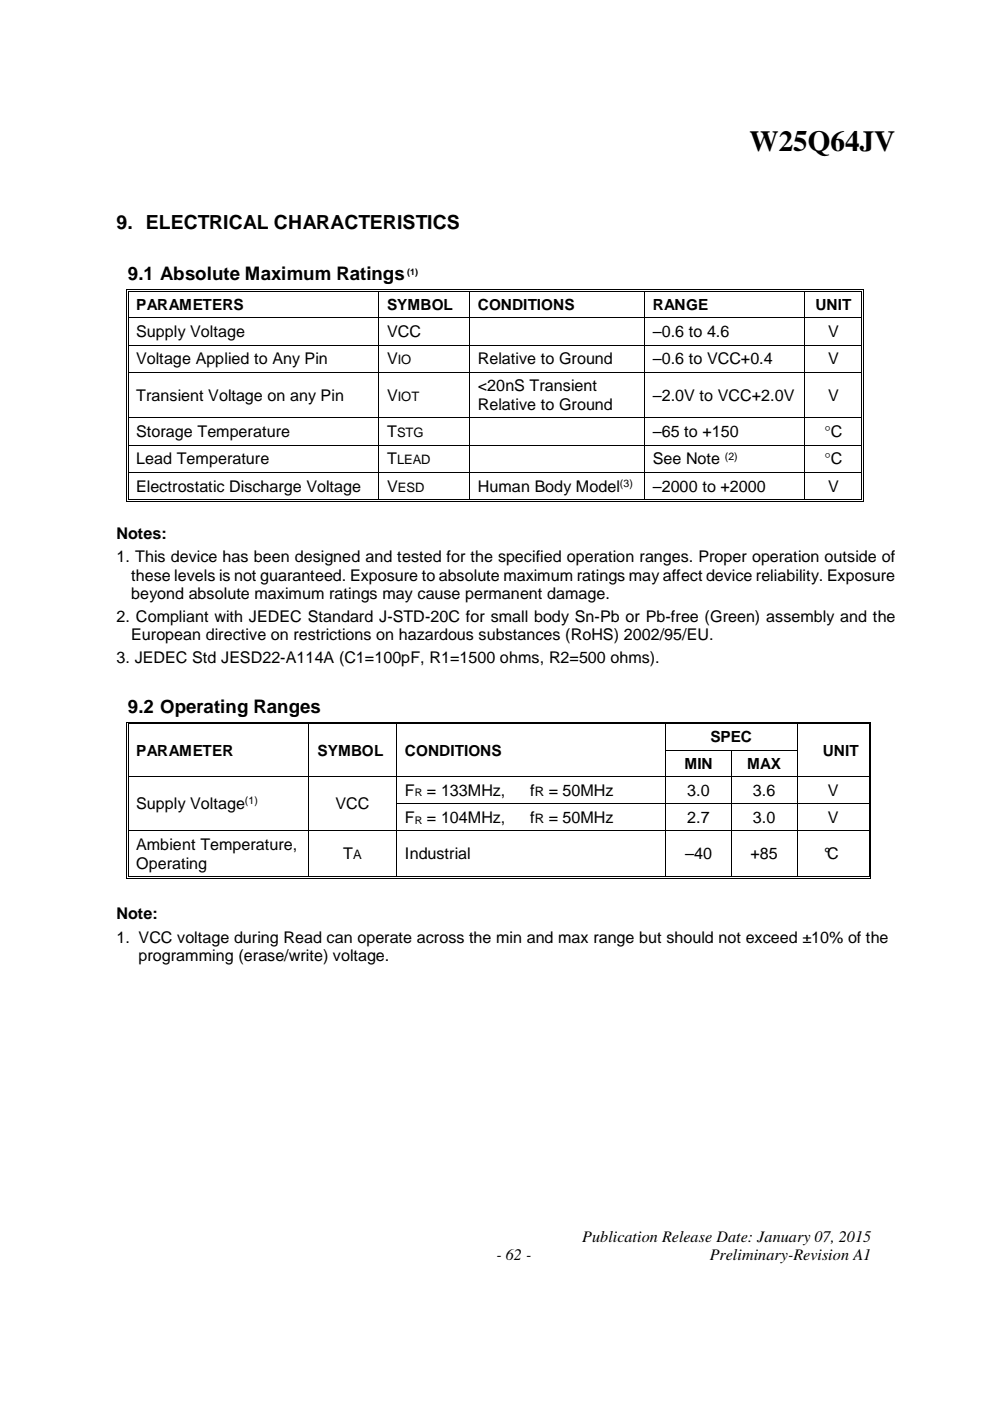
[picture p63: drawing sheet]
<svg xmlns="http://www.w3.org/2000/svg" width="210mm" height="297mm" viewBox="0 0 210 297" stroke-linecap="round" stroke-linejoin="round" font-family="sans-serif">
<defs><g id="words">
<text font-size="6.2" x="158.9" y="32">W25Q64JV</text>
<text font-size="4.1" x="24.7" y="48.6">9. ELECTRICAL CHARACTERISTICS</text>
<g font-size="4">
<text x="27.1" y="59.4">9.1 Absolute Maximum Ratings</text>
<text x="27.1" y="151.1">9.2 Operating Ranges</text>
</g>
<g font-size="3.4">
<text x="28.9" y="71.5">Supply Voltage</text>
<text x="82.1" y="71.5">VCC</text>
<text x="138.4" y="71.5">–0.6 to 4.6</text>
<text x="175.6" y="71.5">V</text>
<text x="28.9" y="77.2">Voltage Applied to Any Pin</text>
<text x="82.1" y="77.2">V</text>
<text x="101.3" y="77.2">Relative to Ground</text>
<text x="138.4" y="77.2">–0.6 to VCC+0.4</text>
<text x="175.6" y="77.2">V</text>
<text x="101.3" y="83">&lt;20nS Transient</text>
<text x="28.9" y="85">Transient Voltage on any Pin</text>
<text x="82.1" y="85">V</text>
<text x="101.3" y="87">Relative to Ground</text>
<text x="138.4" y="85">–2.0V to VCC+2.0V</text>
<text x="175.6" y="85">V</text>
<text x="28.9" y="92.7">Storage Temperature</text>
<text x="82.1" y="92.7">T</text>
<text x="138.4" y="92.7">–65 to +150</text>
<text x="174.8" y="92.6">°C</text>
<text x="28.9" y="98.5">Lead Temperature</text>
<text x="82.1" y="98.5">T</text>
<text x="138.4" y="98.5">See Note</text>
<text x="174.8" y="98.4">°C</text>
<text x="28.9" y="104.3">Electrostatic Discharge Voltage</text>
<text x="82.1" y="104.3">V</text>
<text x="101.3" y="104.3">Human Body Model</text>
<text x="138.4" y="104.3">–2000 to +2000</text>
<text x="175.6" y="104.3">V</text>
<text x="24.7" y="114.2">Notes:</text>
<text x="24.7" y="119.1">1. This device has been designed and tested for the specified operation ranges. Proper operation outside of</text>
<text x="27.8" y="123.1">these levels is not guaranteed. Exposure to absolute maximum ratings may affect device reliability. Exposure</text>
<text x="24.7" y="131.8">2. Compliant with JEDEC Standard J-STD-20C for small body Sn-Pb or Pb-free (Green) assembly and the</text>
<text x="27.8" y="127">beyond absolute maximum ratings may cause permanent damage.</text>
<text x="27.8" y="135.7">European directive on restrictions on hazardous substances (RoHS) 2002/95/EU.</text>
<text x="24.7" y="140.5">3. JEDEC Std JESD22-A114A (C1=100pF, R1=1500 ohms, R2=500 ohms).</text>
<text x="28.9" y="171.6">Supply Voltage</text>
<text x="71.1" y="171.6">VCC</text>
<text x="85.9" y="168.7">F</text>
<text x="90.5" y="168.7">= 133MHz,</text>
<text x="112.4" y="168.7">f</text>
<text x="116.3" y="168.7">= 50MHz</text>
<text x="145.7" y="168.7">3.0</text>
<text x="159.6" y="168.7">3.6</text>
<text x="175.5" y="168.7">V</text>
<text x="85.9" y="174.5">F</text>
<text x="90.5" y="174.5">= 104MHz,</text>
<text x="112.4" y="174.5">f</text>
<text x="116.3" y="174.5">= 50MHz</text>
<text x="145.7" y="174.5">2.7</text>
<text x="159.6" y="174.5">3.0</text>
<text x="175.5" y="174.5">V</text>
<text x="28.9" y="180.3">Ambient Temperature,</text>
<text x="28.9" y="184.2">Operating</text>
<text x="72.8" y="182.2">T</text>
<text x="85.9" y="182.2">Industrial</text>
<text x="145.2" y="182.2">–40</text>
<text x="159.1" y="182.2">+85</text>
<text x="174.8" y="182.2">°C</text>
<text x="24.7" y="194.9">Note:</text>
<text x="24.7" y="199.9">1. VCC voltage during Read can operate across the min and max range but should not exceed ±10% of the</text>
<text x="29.4" y="203.8">programming (erase/write) voltage.</text>
<text x="123.4" y="263.3">Publication Release Date: January 07, 2015</text>
<text x="105.2" y="267.2">- 62 -</text>
<text x="150.5" y="267.2">Preliminary-Revision A1</text>
</g>
<g font-size="3.3">
<text x="28.9" y="65.7">PARAMETERS</text>
<text x="82.1" y="65.7">SYMBOL</text>
<text x="101.3" y="65.7">CONDITIONS</text>
<text x="138.4" y="65.7">RANGE</text>
<text x="172.9" y="65.7">UNIT</text>
<text x="28.9" y="160.2">PARAMETER</text>
<text x="67.3" y="160.2">SYMBOL</text>
<text x="85.9" y="160.2">CONDITIONS</text>
<text x="150.6" y="157.4">SPEC</text>
<text x="174.5" y="160.2">UNIT</text>
<text x="145.1" y="163">MIN</text>
<text x="158.4" y="163">MAX</text>
</g>
<g font-size="2.8">
<text x="84.3" y="77.2">IO</text>
<text x="84.3" y="85">IOT</text>
<text x="84.2" y="92.7">STG</text>
<text x="84.2" y="98.5">LEAD</text>
<text x="84.3" y="104.3">ESD</text>
<text x="113.4" y="168.7">R</text>
<text x="113.4" y="174.5">R</text>
<text x="74.9" y="182.2">A</text>
</g>
<g font-size="2.2">
<text x="153.7" y="97.5">(2)</text>
<text x="131.4" y="103.2">(3)</text>
<text x="51.9" y="170.6">(1)</text>
<text x="87.9" y="168.9">R</text>
<text x="87.9" y="174.6">R</text>
</g>
<text font-size="1.9" x="86.4" y="58.4">(1)</text>
</g></defs>
<g fill="#000">
<path d="M26.8 61.3h.2v.6h-.2zM26.8 61.3h.5v.2h-.5zM26.8 67.3h.2v.2h-.2zM26.8 73.1h.2v.1h-.2zM26.8 78.8h.2v.2h-.2zM27.1 61.7h.2v.2h-.2zM27.1 61.7h.2v.1h-.2zM27.1 67.3h.2v.2h-.2zM27.1 73.1h.2v.1h-.2zM27.1 78.8h.2v.2h-.2zM80.2 61.8l.1 .1zM80.2 61.3h.5v.2h-.5z"/>
<path d="M80.2 61.7h.5v.1h-.5zM80.2 67.3h.1v.2h-.1zM80.2 73.1h.1v.1h-.1zM80.2 78.8h.1v.2h-.1zM99.4 61.8l.2 .1zM99.4 61.3h.5v.2h-.5zM99.4 61.7h.5v.1h-.5zM99.4 67.3h.2v.2h-.2zM99.4 73.1h.2v.1h-.2zM99.4 78.8h.2v.2h-.2zM136.5 61.8l.2 .1zM136.5 61.3h.4v.2h-.4z"/>
<path d="M136.5 61.7h.4v.1h-.4zM136.5 67.3h.2v.2h-.2zM136.5 73.1h.2v.1h-.2zM136.5 78.8h.2v.2h-.2zM170.5 61.8l.1 .1zM170.5 61.3h.4v.2h-.4zM170.5 61.7h.4v.1h-.4zM170.5 67.3h.1v.2h-.1zM170.5 73.1h.1v.1h-.1zM170.5 78.8h.1v.2h-.1zM182.7 61.3h.4v.2h-.4zM182.7 61.7h.1v.2h-.1z"/>
<path d="M182.7 61.7h.1v.1h-.1zM182.7 67.3h.1v.2h-.1zM182.7 73.1h.1v.1h-.1zM182.7 78.8h.1v.2h-.1zM183 61.3h.1v.6h-.1zM183 67.3l.1 .2zM183 73.1l.1 .1zM183 78.8l.1 .2zM26.8 88.5h.2v.2h-.2zM26.8 94.3h.2v.2h-.2zM27.1 88.5h.2v.2h-.2zM27.1 94.3h.2v.2h-.2z"/>
<path d="M80.2 88.5h.1v.2h-.1zM80.2 94.3h.1v.2h-.1zM99.4 88.5h.2v.2h-.2zM99.4 94.3h.2v.2h-.2zM136.5 88.5h.2v.2h-.2zM136.5 94.3h.2v.2h-.2zM170.5 88.5h.1v.2h-.1zM170.5 94.3h.1v.2h-.1zM182.7 88.5h.1v.2h-.1zM182.7 94.3h.1v.2h-.1zM183 88.5l.1 .2zM183 94.3l.1 .2z"/>
<path d="M26.8 100.1h.2v.1h-.2zM26.8 105.9h.2v.5h-.2zM26.8 106.2h.5v.2h-.5zM27.1 100.1h.2v.1h-.2zM27.1 105.9h.2v.2h-.2zM80.2 100.1h.1v.1h-.1zM80.2 105.9h.5v.2h-.5zM80.2 106.2h.5v.2h-.5zM99.4 100.1h.2v.1h-.2zM99.4 105.9h.5v.2h-.5zM99.4 106.2h.5v.2h-.5zM136.5 100.1h.2v.1h-.2z"/>
<path d="M136.5 105.9h.4v.2h-.4zM136.5 106.2h.4v.2h-.4zM170.5 100.1h.1v.1h-.1zM170.5 105.9h.4v.2h-.4zM170.5 106.2h.4v.2h-.4zM182.7 100.1h.1v.1h-.1zM182.7 106.2h.4v.2h-.4zM182.7 105.9h.1v.2h-.1zM183 100.1l.1 .1zM183 105.9h.1v.5h-.1zM26.8 153h.2v.6h-.2zM26.8 153h.5v.2h-.5z"/>
<path d="M26.8 159h.2v.1h-.2zM27.1 153.4h.2v.2h-.2zM27.1 153.4h.2v.1h-.2zM27.1 159h.2v.1h-.2zM65.4 153.5l.2 .1zM65.4 153h.5v.2h-.5zM65.4 153.4h.5v.1h-.5zM65.4 159h.2v.1h-.2zM83.9 153.5l.2 .1zM83.9 153h.5v.2h-.5zM83.9 153.4h.5v.1h-.5zM83.9 159h.2v.1h-.2z"/>
<path d="M141.1 153.5l.2 .1zM141.1 153h.5v.2h-.5zM141.1 153.4h.5v.1h-.5zM141.1 159h.2v.1h-.2zM155 159h.2v.1h-.2zM168.9 153.5l.2 .1zM168.9 153h.5v.2h-.5zM168.9 153.4h.5v.1h-.5zM168.9 159h.2v.1h-.2zM184.2 153h.5v.2h-.5zM184.2 153.4h.2v.2h-.2zM184.2 153.4h.2v.1h-.2z"/>
<path d="M184.2 159h.2v.1h-.2zM184.5 153h.2v.6h-.2zM184.5 159l.2 .1zM26.8 164.5h.2v.2h-.2zM26.8 170.3h.2v.2h-.2zM26.8 176.1h.2v.1h-.2zM27.1 164.5h.2v.2h-.2zM27.1 170.3h.2v.2h-.2zM27.1 176.1h.2v.1h-.2zM65.4 164.5h.2v.2h-.2zM65.4 170.3h.2v.2h-.2zM65.4 176.1h.2v.1h-.2z"/>
<path d="M83.9 164.5h.2v.2h-.2zM83.9 170.3h.2v.2h-.2zM83.9 176.1h.2v.1h-.2zM141.1 164.5h.2v.2h-.2zM141.1 170.3h.2v.2h-.2zM141.1 176.1h.2v.1h-.2zM155 164.5h.2v.2h-.2zM155 170.3h.2v.2h-.2zM155 176.1h.2v.1h-.2zM168.9 164.5h.2v.2h-.2zM168.9 170.3h.2v.2h-.2zM168.9 176.1h.2v.1h-.2z"/>
<path d="M184.2 164.5h.2v.2h-.2zM184.2 170.3h.2v.2h-.2zM184.2 176.1h.2v.1h-.2zM184.5 164.5l.2 .2zM184.5 170.3l.2 .2zM184.5 176.1l.2 .1zM26.8 185.8h.2v.5h-.2zM26.8 186.1h.5v.2h-.5zM27.1 185.8h.2v.2h-.2zM65.4 185.8h.5v.2h-.5zM65.4 186.1h.5v.2h-.5zM83.9 185.8h.5v.2h-.5z"/>
<path d="M83.9 186.1h.5v.2h-.5zM141.1 185.8h.5v.2h-.5zM141.1 186.1h.5v.2h-.5zM155 185.8h.5v.2h-.5zM155 186.1h.5v.2h-.5zM168.9 185.8h.5v.2h-.5zM168.9 186.1h.5v.2h-.5zM184.2 186.1h.5v.2h-.5zM184.2 185.8h.2v.2h-.2zM184.5 185.8h.2v.5h-.2z"/>
</g>
<g fill="none" stroke="#000" stroke-width=".21">
<path d="M26.9 61.9v5.4M26.9 67.5v5.6M26.9 73.2v5.6M26.9 79v9.5M27.2 61.9v5.4M27.2 67.5v5.6M27.2 73.2v5.6M27.2 79v9.5M27.3 61.4h52.9M27.3 61.8h52.9M27.3 67.4h52.9M27.3 73.2h52.9"/>
<path d="M27.3 78.9h52.9M80.3 61.9v5.4M80.3 67.5v5.6M80.3 73.2v5.6M80.3 79v9.5M80.3 67.4h19.1M80.3 73.2h19.1M80.3 78.9h19.1M80.7 61.4h18.7M80.7 61.8h18.7M99.5 61.9v5.4M99.5 67.5v5.6"/>
<path d="M99.5 73.2v5.6M99.5 79v9.5M99.6 67.4h36.9M99.6 73.2h36.9M99.6 78.9h36.9M99.9 61.4h36.6M99.9 61.8h36.6M136.6 61.9v5.4M136.6 67.5v5.6M136.6 73.2v5.6M136.6 79v9.5M136.7 67.4h33.8"/>
<path d="M136.7 73.2h33.8M136.7 78.9h33.8M136.9 61.4h33.6M136.9 61.8h33.6M170.6 61.9v5.4M170.6 67.5v5.6M170.6 73.2v5.6M170.6 79v9.5M170.6 67.4h12.1M170.6 73.2h12.1M170.6 78.9h12.1M170.9 61.4h11.8"/>
<path d="M170.9 61.8h11.8M182.8 61.9v5.4M182.8 67.5v5.6M182.8 73.2v5.6M182.8 79v9.5M183.1 61.9v5.4M183.1 67.5v5.6M183.1 73.2v5.6M183.1 79v9.5M26.9 88.7v5.6M26.9 94.5v5.6M27.2 88.7v5.6"/>
<path d="M27.2 94.5v5.6M27.3 88.6h52.9M27.3 94.4h52.9M80.3 88.7v5.6M80.3 94.5v5.6M80.3 88.6h19.1M80.3 94.4h19.1M99.5 88.7v5.6M99.5 94.5v5.6M99.6 88.6h36.9M99.6 94.4h36.9M136.6 88.7v5.6"/>
<path d="M136.6 94.5v5.6M136.7 88.6h33.8M136.7 94.4h33.8M170.6 88.7v5.6M170.6 94.5v5.6M170.6 88.6h12.1M170.6 94.4h12.1M182.8 88.7v5.6M182.8 94.5v5.6M183.1 88.7v5.6M183.1 94.5v5.6M26.9 100.2v5.7"/>
<path d="M27.2 100.2v5.7M27.3 100.2h52.9M27.3 106.3h52.9M27.3 106h52.9M80.3 100.2v5.7M80.3 100.2h19.1M80.7 106.3h18.7M80.7 106h18.7M99.5 100.2v5.7M99.6 100.2h36.9M99.9 106.3h36.6M99.9 106h36.6"/>
<path d="M136.6 100.2v5.7M136.7 100.2h33.8M136.9 106.3h33.6M136.9 106h33.6M170.6 100.2v5.7M170.6 100.2h12.1M170.9 106.3h11.8M170.9 106h11.8M182.8 100.2v5.7M183.1 100.2v5.7M26.9 153.6v5.4M26.9 159.1v5.4"/>
<path d="M27.2 153.6v5.4M27.2 159.1v5.4M27.3 153.1h38.1M27.3 153.5h38.1M65.5 153.6v5.4M65.5 159.1v5.4M65.9 153.1h18M65.9 153.5h18M84 153.6v5.4M84 159.1v5.4M84.4 153.1h56.7M84.4 153.5h56.7"/>
<path d="M141.2 153.6v5.4M141.2 159.1v5.4M141.3 159h13.7M141.6 153.1h27.3M141.6 153.5h27.3M155.1 159.1v5.4M155.2 159h13.7M169 153.6v5.4M169 159.1v5.4M169.4 153.1h14.8M169.4 153.5h14.8M184.3 153.6v5.4"/>
<path d="M184.3 159.1v5.4M184.6 153.6v5.4M184.6 159.1v5.4M26.9 164.7v5.6M26.9 170.5v5.6M26.9 176.2v9.6M27.2 164.7v5.6M27.2 170.5v5.6M27.2 176.2v9.6M27.3 164.6h38.1M27.3 176.1h38.1M65.5 164.7v5.6"/>
<path d="M65.5 170.5v5.6M65.5 176.2v9.6M65.6 164.6h18.3M65.6 176.1h18.3M84 164.7v5.6M84 170.5v5.6M84 176.2v9.6M84.1 164.6h57M84.1 170.4h57M84.1 176.1h57M141.2 164.7v5.6M141.2 170.5v5.6"/>
<path d="M141.2 176.2v9.6M141.3 164.6h13.7M141.3 170.4h13.7M141.3 176.1h13.7M155.1 164.7v5.6M155.1 170.5v5.6M155.1 176.2v9.6M155.2 164.6h13.7M155.2 170.4h13.7M155.2 176.1h13.7M169 164.7v5.6M169 170.5v5.6"/>
<path d="M169 176.2v9.6M169.1 164.6h15.1M169.1 170.4h15.1M169.1 176.1h15.1M184.3 164.7v5.6M184.3 170.5v5.6M184.3 176.2v9.6M184.6 164.7v5.6M184.6 170.5v5.6M184.6 176.2v9.6M27.3 186.2h38.1M27.3 185.9h38.1"/>
<path d="M65.9 186.2h18M65.9 185.9h18M84.4 186.2h56.7M84.4 185.9h56.7M141.6 186.2h13.4M141.6 185.9h13.4M155.5 186.2h13.4M155.5 185.9h13.4M169.4 186.2h14.8M169.4 185.9h14.8"/>
</g>
<use href="#words"/>
</svg>
